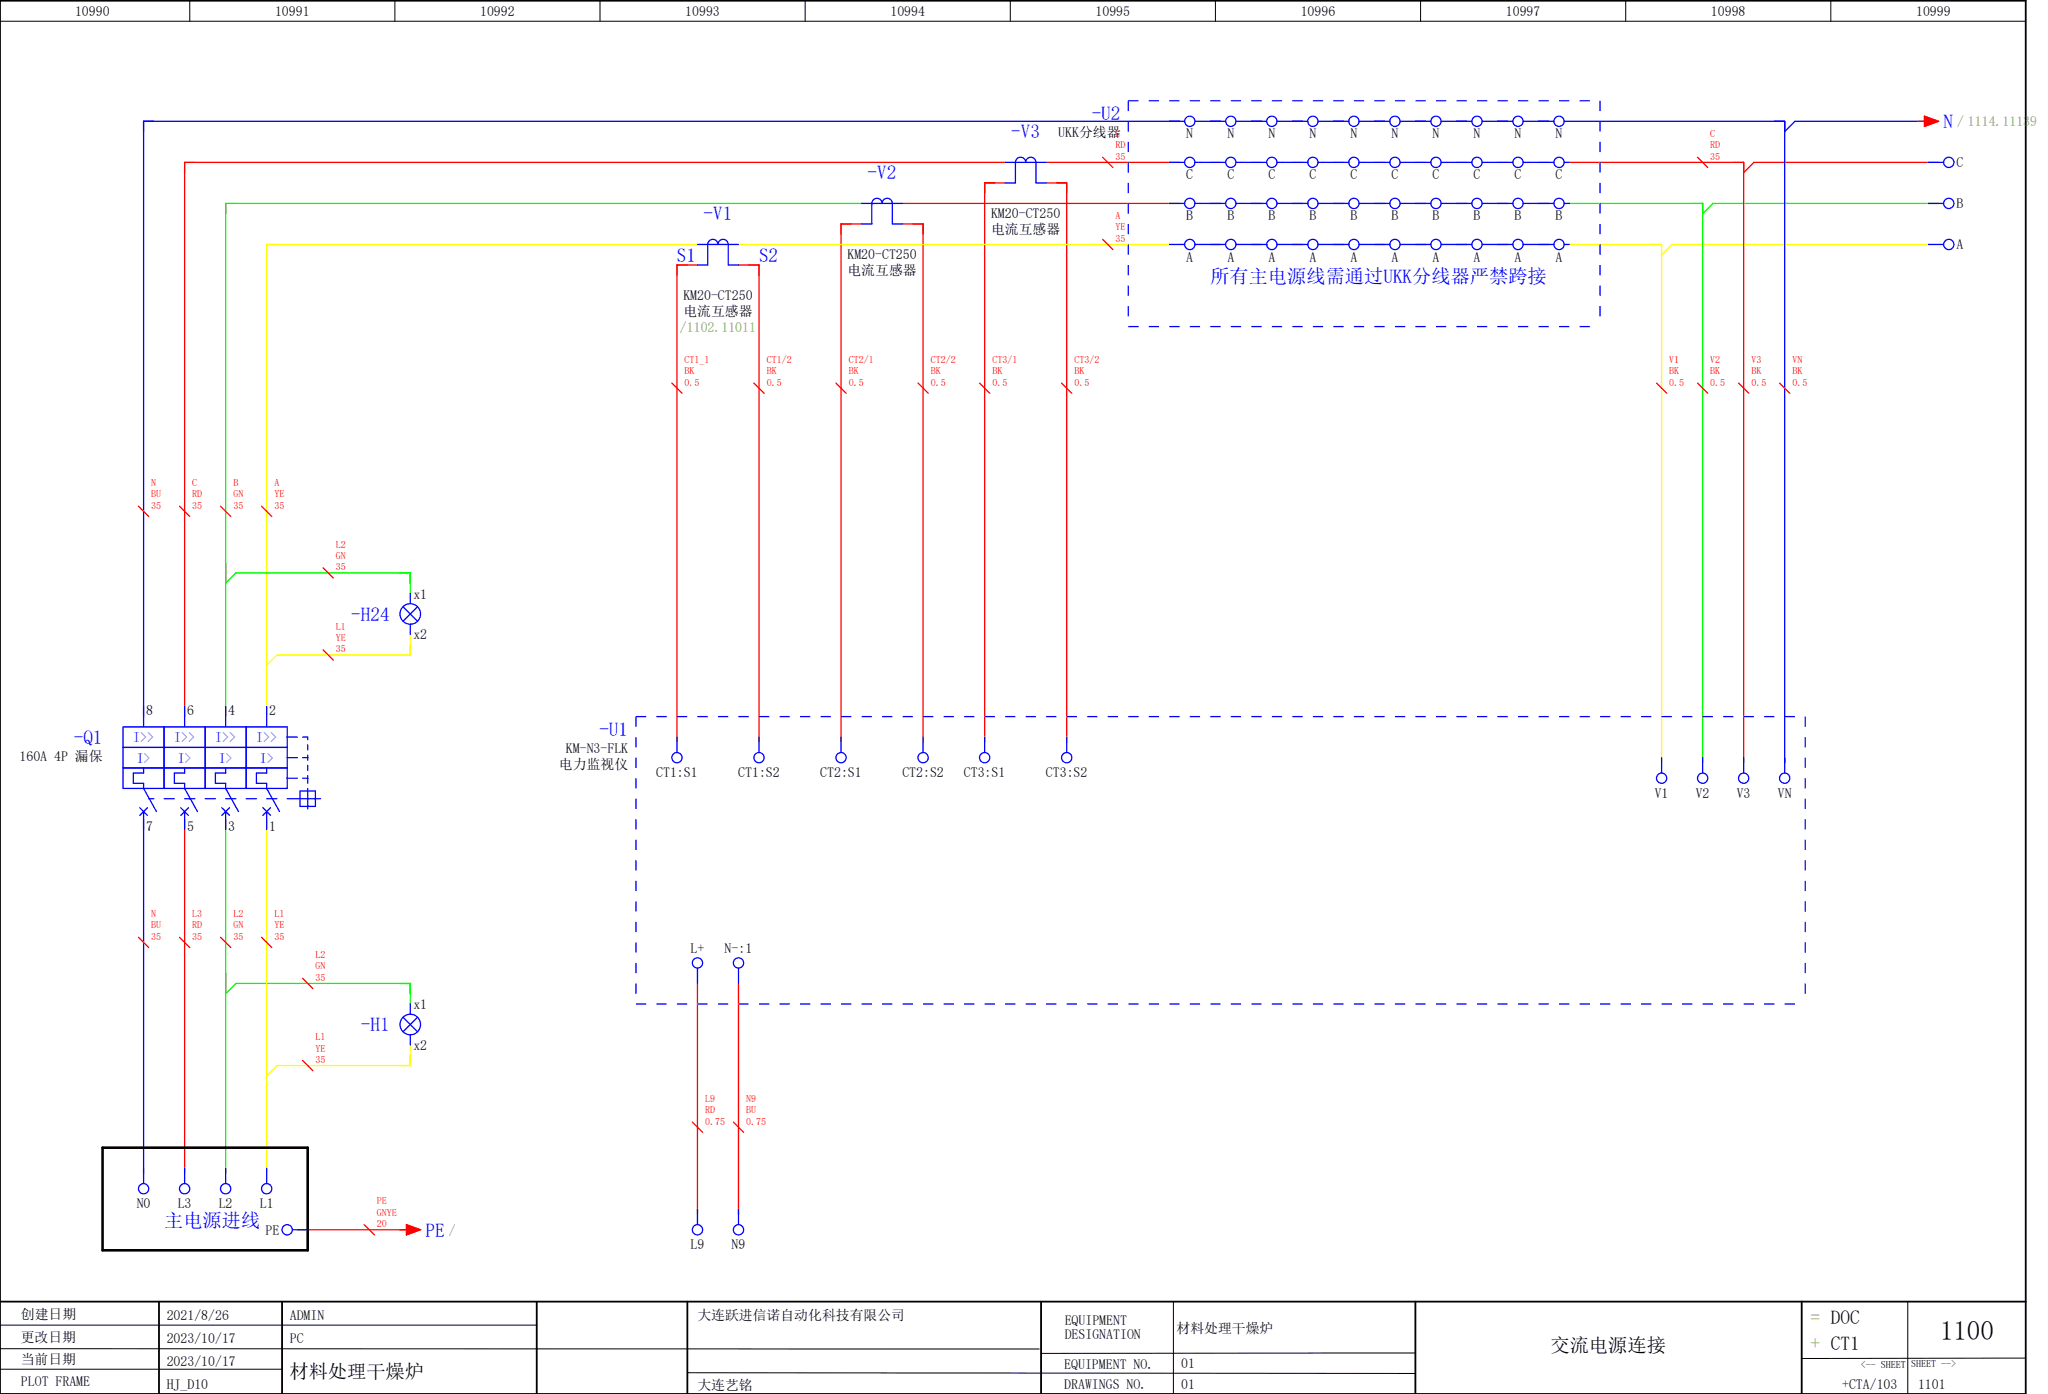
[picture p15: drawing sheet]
<svg xmlns="http://www.w3.org/2000/svg" width="399mm" height="272mm" viewBox="0 0 399 272" stroke-linecap="round" stroke-linejoin="round" font-family="sans-serif">
<defs><g id="words">
<text font-size="5.3" x="378.3" y="261">1100</text>
<g font-size="3.7" fill="#00f">
<text x="212.9" y="23.4">-U2</text>
<text x="197.2" y="26.8">-V3</text>
<text x="379" y="25">N</text>
<text x="169.2" y="34.8">-V2</text>
<text x="137.2" y="42.8">-V1</text>
<text x="132" y="51.1">S1</text>
<text x="148" y="51.1">S2</text>
<text x="236" y="55.1">所有主电源线需通过UKK分线器严禁跨接</text>
<text x="68.5" y="121">-H24</text>
<text x="116.9" y="143.4">-U1</text>
<text x="14.4" y="145">-Q1</text>
<text x="70.4" y="201">-H1</text>
<text x="32" y="239.1">主电源进线</text>
<text x="83" y="241">PE</text>
</g>
<g font-size="3.7" fill="#7ca552">
<text x="353.1" y="258">= DOC</text>
<text x="353.1" y="263">+ CT1</text>
</g>
<g font-size="3.7">
<text x="302.3" y="263.5">交流电源连接</text>
<text x="56.4" y="268.5">材料处理干燥炉</text>
</g>
<g font-size="2.7">
<text x="14.6" y="3.1">10990</text>
<text x="53.6" y="3.1">10991</text>
<text x="93.6" y="3.1">10992</text>
<text x="133.6" y="3.1">10993</text>
<text x="173.6" y="3.1">10994</text>
<text x="213.6" y="3.1">10995</text>
<text x="253.6" y="3.1">10996</text>
<text x="293.6" y="3.1">10997</text>
<text x="333.6" y="3.1">10998</text>
<text x="373.6" y="3.1">10999</text>
<text x="206.3" y="26.7">UKK分线器</text>
<text x="231.3" y="27">N</text>
<text x="239.3" y="27">N</text>
<text x="247.3" y="27">N</text>
<text x="255.3" y="27">N</text>
<text x="263.3" y="27">N</text>
<text x="271.3" y="27">N</text>
<text x="279.3" y="27">N</text>
<text x="287.3" y="27">N</text>
<text x="295.3" y="27">N</text>
<text x="303.3" y="27">N</text>
<text x="231.3" y="35">C</text>
<text x="239.3" y="35">C</text>
<text x="247.3" y="35">C</text>
<text x="255.3" y="35">C</text>
<text x="263.3" y="35">C</text>
<text x="271.3" y="35">C</text>
<text x="279.3" y="35">C</text>
<text x="287.3" y="35">C</text>
<text x="295.3" y="35">C</text>
<text x="303.3" y="35">C</text>
<text x="381.5" y="32.6">C</text>
<text x="381.5" y="40.6">B</text>
<text x="193.2" y="42.5">KM20-CT250</text>
<text x="193.2" y="45.5">电流互感器</text>
<text x="231.3" y="43">B</text>
<text x="239.3" y="43">B</text>
<text x="247.3" y="43">B</text>
<text x="255.3" y="43">B</text>
<text x="263.3" y="43">B</text>
<text x="271.3" y="43">B</text>
<text x="279.3" y="43">B</text>
<text x="287.3" y="43">B</text>
<text x="295.3" y="43">B</text>
<text x="303.3" y="43">B</text>
<text x="165.2" y="50.5">KM20-CT250</text>
<text x="165.2" y="53.5">电流互感器</text>
<text x="231.3" y="51">A</text>
<text x="239.3" y="51">A</text>
<text x="247.3" y="51">A</text>
<text x="255.3" y="51">A</text>
<text x="263.3" y="51">A</text>
<text x="271.3" y="51">A</text>
<text x="279.3" y="51">A</text>
<text x="287.3" y="51">A</text>
<text x="295.3" y="51">A</text>
<text x="303.3" y="51">A</text>
<text x="381.5" y="48.6">A</text>
<text x="133.3" y="58.5">KM20-CT250</text>
<text x="133.3" y="61.5">电流互感器</text>
<text x="80.6" y="116.7">x1</text>
<text x="80.6" y="124.6">x2</text>
<text x="28.5" y="139.3">8</text>
<text x="36.5" y="139.3">6</text>
<text x="44.5" y="139.3">4</text>
<text x="52.5" y="139.3">2</text>
<text x="3.8" y="148.3">160A 4P 漏保</text>
<text x="109" y="149.8">电力监视仪</text>
<text x="110.3" y="146.7">KM-N3-FLK</text>
<text x="128" y="151.5">CT1:S1</text>
<text x="143.9" y="151.5">CT1:S2</text>
<text x="160" y="151.5">CT2:S1</text>
<text x="176" y="151.5">CT2:S2</text>
<text x="188" y="151.5">CT3:S1</text>
<text x="203.9" y="151.5">CT3:S2</text>
<text x="322.6" y="155.5">V1</text>
<text x="330.7" y="155.5">V2</text>
<text x="338.7" y="155.5">V3</text>
<text x="346.7" y="155.5">VN</text>
<text x="28.5" y="162">7</text>
<text x="36.5" y="162">5</text>
<text x="44.5" y="162">3</text>
<text x="52.5" y="162">1</text>
<text x="134.6" y="185.8">L+</text>
<text x="141.3" y="185.8">N-:1</text>
<text x="80.6" y="196.7">x1</text>
<text x="80.6" y="204.6">x2</text>
<text x="26.6" y="235.5">N0</text>
<text x="34.7" y="235.5">L3</text>
<text x="42.7" y="235.5">L2</text>
<text x="50.7" y="235.5">L1</text>
<text x="51.8" y="240.6">PE</text>
<text x="134.6" y="243.5">L9</text>
<text x="142.6" y="243.5">N9</text>
<text x="4.1" y="257.1">创建日期</text>
<text x="32.5" y="257.1">2021/8/26</text>
<text x="56.5" y="257.1">ADMIN</text>
<text x="136" y="257.3">大连跃进信诺自动化科技有限公司</text>
<text x="4" y="261.6">更改日期</text>
<text x="32.5" y="261.6">2023/10/17</text>
<text x="56.5" y="261.6">PC</text>
<text x="207.6" y="258.3">EQUIPMENT</text>
<text x="207.6" y="261">DESIGNATION</text>
<text x="229.4" y="259.7">材料处理干燥炉</text>
<text x="4.1" y="265.8">当前日期</text>
<text x="32.5" y="266.1">2023/10/17</text>
<text x="207.5" y="266.7">EQUIPMENT NO.</text>
<text x="230.3" y="266.6">01</text>
<text x="4.1" y="270.2">PLOT FRAME</text>
<text x="32.5" y="270.6">HJ_D10</text>
<text x="136" y="270.8">大连艺铭</text>
<text x="207.5" y="270.6">DRAWINGS NO.</text>
<text x="230.3" y="270.6">01</text>
<text x="359.2" y="270.6">+CTA/103</text>
<text x="374" y="270.6">1101</text>
</g>
<g font-size="2.7" fill="#7ca552">
<text x="381.6" y="24.6">/ 1114.11139</text>
<text x="132.6" y="64.6">/1102.11011</text>
<text x="87.5" y="240.6">/</text>
</g>
<g font-size="2.7" fill="#00f">
<text x="26" y="144.6">I&gt;&gt;</text>
<text x="26.6" y="148.6">I&gt;</text>
<text x="34" y="144.6">I&gt;&gt;</text>
<text x="34.7" y="148.6">I&gt;</text>
<text x="42" y="144.6">I&gt;&gt;</text>
<text x="42.7" y="148.6">I&gt;</text>
<text x="50" y="144.6">I&gt;&gt;</text>
<text x="50.7" y="148.6">I&gt;</text>
</g>
<g font-size="2" fill="#f00">
<text x="217.5" y="28.9">RD</text>
<text x="217.5" y="26.7">C</text>
<text x="333.5" y="28.9">RD</text>
<text x="333.5" y="26.7">C</text>
<text x="217.5" y="31.1">35</text>
<text x="333.5" y="31.1">35</text>
<text x="217.5" y="47.1">35</text>
<text x="217.5" y="44.9">YE</text>
<text x="217.5" y="42.7">A</text>
<text x="133.5" y="70.7">CT1_1</text>
<text x="149.5" y="70.7">CT1/2</text>
<text x="165.5" y="70.7">CT2/1</text>
<text x="181.5" y="70.7">CT2/2</text>
<text x="193.5" y="70.7">CT3/1</text>
<text x="209.5" y="70.7">CT3/2</text>
<text x="325.5" y="70.7">V1</text>
<text x="333.5" y="70.7">V2</text>
<text x="341.5" y="70.7">V3</text>
<text x="349.5" y="70.7">VN</text>
<text x="133.5" y="75.1">0.5</text>
<text x="133.5" y="72.9">BK</text>
<text x="149.5" y="75.1">0.5</text>
<text x="149.5" y="72.9">BK</text>
<text x="165.5" y="75.1">0.5</text>
<text x="165.5" y="72.9">BK</text>
<text x="181.5" y="75.1">0.5</text>
<text x="181.5" y="72.9">BK</text>
<text x="193.5" y="75.1">0.5</text>
<text x="193.5" y="72.9">BK</text>
<text x="209.5" y="75.1">0.5</text>
<text x="209.5" y="72.9">BK</text>
<text x="325.5" y="75.1">0.5</text>
<text x="325.5" y="72.9">BK</text>
<text x="333.5" y="75.1">0.5</text>
<text x="333.5" y="72.9">BK</text>
<text x="341.5" y="75.1">0.5</text>
<text x="341.5" y="72.9">BK</text>
<text x="349.5" y="75.1">0.5</text>
<text x="349.5" y="72.9">BK</text>
<text x="29.5" y="94.7">N</text>
<text x="37.5" y="94.7">C</text>
<text x="45.5" y="94.7">B</text>
<text x="53.5" y="94.7">A</text>
<text x="29.5" y="99.1">35</text>
<text x="29.5" y="96.9">BU</text>
<text x="37.5" y="99.1">35</text>
<text x="37.5" y="96.9">RD</text>
<text x="45.5" y="99.1">35</text>
<text x="45.5" y="96.9">GN</text>
<text x="53.5" y="99.1">35</text>
<text x="53.5" y="96.9">YE</text>
<text x="65.5" y="106.7">L2</text>
<text x="65.5" y="111.1">35</text>
<text x="65.5" y="108.9">GN</text>
<text x="65.5" y="124.9">YE</text>
<text x="65.5" y="122.7">L1</text>
<text x="65.5" y="127.1">35</text>
<text x="29.5" y="178.7">N</text>
<text x="37.5" y="178.7">L3</text>
<text x="45.5" y="178.7">L2</text>
<text x="53.5" y="178.7">L1</text>
<text x="29.5" y="183.1">35</text>
<text x="29.5" y="180.9">BU</text>
<text x="37.5" y="183.1">35</text>
<text x="37.5" y="180.9">RD</text>
<text x="45.5" y="183.1">35</text>
<text x="45.5" y="180.9">GN</text>
<text x="53.5" y="183.1">35</text>
<text x="53.5" y="180.9">YE</text>
<text x="61.5" y="191.1">35</text>
<text x="61.5" y="188.9">GN</text>
<text x="61.5" y="186.7">L2</text>
<text x="61.5" y="202.7">L1</text>
<text x="61.5" y="207.1">35</text>
<text x="61.5" y="204.9">YE</text>
<text x="137.5" y="214.7">L9</text>
<text x="145.5" y="214.7">N9</text>
<text x="137.5" y="219.1">0.75</text>
<text x="137.5" y="216.9">RD</text>
<text x="145.5" y="219.1">0.75</text>
<text x="145.5" y="216.9">BU</text>
<text x="73.5" y="239.1">20</text>
<text x="73.5" y="236.9">GNYE</text>
<text x="73.5" y="234.7">PE</text>
</g>
<g font-size="2">
<text x="362.9" y="266.6">&lt;-- SHEET</text>
<text x="372.7" y="266.4">SHEET --&gt;</text>
</g>
</g></defs>
<path d="M0 .1h395v271.5h-395zM0 253.6h395M31 253.6v18M55 253.6v18M104.7 253.7v18M134 253.6v18M203 253.6v18M276 253.6v18M351.3 253.6v18" fill="none" stroke="#000" stroke-width=".35"/>
<g fill="none" stroke="#000" stroke-width=".19">
<path d="M0 4.1h395M37 .1v4M77 .1v4M117 .1v4M157 .1v4M197 .1v4M237 .1v4M277 .1v4M317 .1v4M357 .1v4M0 258.2h104.8M228.8 253.6v18"/>
<path d="M372 253.6v18M0 262.8l202.6 .1M0 266.8h55M134.1 267.5l141.9 .1M276 263.6l-73 .1M395 264.6l-43.7 .1"/>
</g>
<path d="M168 39.6h-124v100M306 39.6h26v109M378 39.6h-44l-2 2M44 113.6l2-2h34v4M44 159.6v69M44 193.6l2-2h34v4" fill="none" stroke="#0f0" stroke-width=".25"/>
<path d="M136 47.6h-84v92M144 47.6h86M306 47.6h18v101M378 47.6h-52l-2 2M80 123.6v4h-26l-2 2M52 159.6v69M80 203.6v4h-26l-2 2" fill="none" stroke="#ff0" stroke-width=".25"/>
<g fill="none" stroke="#00f" stroke-width=".25">
<path d="M168 39.6h8M196 35.6h2v-4a1 1 0 0 1 1-1 1 1 0 0 1 1 1 1 1 0 0 1 1-1 1 1 0 0 1 1 1v4h2M196 31.6h8M228 39.6h3M228 31.6h3M231 23.6h-203v118M233 23.6h6M233 39.6h6M233 31.6h6M241 23.6h6M241 39.6h6M241 31.6h6"/>
<path d="M249 23.6h6M249 39.6h6M249 31.6h6M257 23.6h6M257 39.6h6M257 31.6h6M265 23.6h6M265 39.6h6M265 31.6h6M273 23.6h6M273 39.6h6M273 31.6h6"/>
<path d="M281 23.6h6M281 39.6h6M281 31.6h6M289 23.6h6M289 39.6h6M289 31.6h6M297 23.6h6M297 39.6h6M297 31.6h6M305 23.6h43v127M305 39.6h1M305 31.6h1"/>
<path d="M376 23.6h-26l-2 2M376 39.6h3M376 31.6h3M136 51.6h2v-4a1 1 0 0 1 1-1 1 1 0 0 1 1 1 1 1 0 0 1 1-1 1 1 0 0 1 1 1v4h2M136 47.6h8M168 43.6h2v-4a1 1 0 0 1 1-1 1 1 0 0 1 1 1 1 1 0 0 1 1-1 1 1 0 0 1 1 1v4h2M228 47.6h3M233 47.6h6M241 47.6h6M249 47.6h6M257 47.6h6M265 47.6h6"/>
<path d="M273 47.6h6M281 47.6h6M289 47.6h6M297 47.6h6M305 47.6h1M376 47.6h3M78.6 118.2l2.8 2.8M80 115.6v2M81.4 118.2l-2.8 2.8M36 137.6v4M44 137.6v4M52 137.6v4"/>
<path d="M80 121.6v2M24 149.6h32M24 141.6h32v12h-32zM24 145.6h32M27.3 157.4l1.5 1.5M28 149.6v1h-2v2h2v1l2.5 4.5M28 158.1v72.5M28.8 157.4l-1.5 1.5M29 155.6h1M32 155.6h2M32 141.6v12M35.3 157.4l1.4 1.5"/>
<path d="M36 149.6v1h-2v2h2v1l2.5 4.5M36 158.1v3.5M36 155.6h2M36.7 157.4l-1.4 1.5M40 155.6h2M40 141.6v12M43.2 157.4l1.5 1.5M44 149.6v1h-2v2h2v1l2.5 4.5M44 158.1v3.5M44 155.6h2M44.7 157.4l-1.5 1.5M48 141.6v12"/>
<path d="M48 155.6h2M51.3 157.4l1.5 1.5M52 149.6v1h-2v2h2v1l2.5 4.5M52 158.1v3.5M52 155.6h2M52.8 157.4l-1.5 1.5M56 155.6h6.5M56 151.6h2M56 147.6h2M56 143.6h2M58.5 154.1h3v3h-3zM59 143.6h1v.5"/>
<path d="M59 151.6h1M59 147.6h1M60 145.1v1M60 147.1v1M60 149.1v1M60 151.1v1.5M60 153.6v4M132 143.6v3M148 143.6v3M164 143.6v3M180 143.6v3M192 143.6v3"/>
<path d="M208 143.6v3M324 147.6v3M332 147.6v3M340 147.6v3M78.6 198.2l2.8 2.8M80 195.6v2M81.4 198.2l-2.8 2.8M136 188.6v3M144 188.6v3M80 201.6v2M36 227.6v3M44 227.6v3"/>
<path d="M52 227.6v3M57 239.6h3M136 235.6v3M144 235.6v3"/>
<circle cx="232" cy="31.6" r="1"/>
<circle cx="232" cy="23.6" r="1"/>
<circle cx="232" cy="39.6" r="1"/>
<circle cx="240" cy="31.6" r="1"/>
<circle cx="240" cy="23.6" r="1"/>
<circle cx="240" cy="39.6" r="1"/>
<circle cx="248" cy="31.6" r="1"/>
<circle cx="248" cy="23.6" r="1"/>
<circle cx="248" cy="39.6" r="1"/>
<circle cx="256" cy="31.6" r="1"/>
<circle cx="256" cy="23.6" r="1"/>
<circle cx="256" cy="39.6" r="1"/>
<circle cx="264" cy="31.6" r="1"/>
<circle cx="264" cy="23.6" r="1"/>
<circle cx="264" cy="39.6" r="1"/>
<circle cx="272" cy="31.6" r="1"/>
<circle cx="272" cy="23.6" r="1"/>
<circle cx="272" cy="39.6" r="1"/>
<circle cx="280" cy="31.6" r="1"/>
<circle cx="280" cy="23.6" r="1"/>
<circle cx="280" cy="39.6" r="1"/>
<circle cx="288" cy="31.6" r="1"/>
<circle cx="288" cy="23.6" r="1"/>
<circle cx="288" cy="39.6" r="1"/>
<circle cx="296" cy="31.6" r="1"/>
<circle cx="296" cy="23.6" r="1"/>
<circle cx="296" cy="39.6" r="1"/>
<circle cx="304" cy="31.6" r="1"/>
<circle cx="304" cy="23.6" r="1"/>
<circle cx="304" cy="39.6" r="1"/>
<circle cx="380" cy="31.6" r="1"/>
<circle cx="380" cy="39.6" r="1"/>
<circle cx="232" cy="47.6" r="1"/>
<circle cx="240" cy="47.6" r="1"/>
<circle cx="248" cy="47.6" r="1"/>
<circle cx="256" cy="47.6" r="1"/>
<circle cx="264" cy="47.6" r="1"/>
<circle cx="272" cy="47.6" r="1"/>
<circle cx="280" cy="47.6" r="1"/>
<circle cx="288" cy="47.6" r="1"/>
<circle cx="296" cy="47.6" r="1"/>
<circle cx="304" cy="47.6" r="1"/>
<circle cx="380" cy="47.6" r="1"/>
<circle cx="80" cy="119.6" r="2"/>
<circle cx="132" cy="147.6" r="1"/>
<circle cx="148" cy="147.6" r="1"/>
<circle cx="164" cy="147.6" r="1"/>
<circle cx="180" cy="147.6" r="1"/>
<circle cx="192" cy="147.6" r="1"/>
<circle cx="208" cy="147.6" r="1"/>
<circle cx="324" cy="151.6" r="1"/>
<circle cx="332" cy="151.6" r="1"/>
<circle cx="340" cy="151.6" r="1"/>
<circle cx="348" cy="151.6" r="1"/>
<circle cx="80" cy="199.6" r="2"/>
<circle cx="136" cy="187.6" r="1"/>
<circle cx="144" cy="187.6" r="1"/>
<circle cx="28" cy="231.6" r="1"/>
<circle cx="36" cy="231.6" r="1"/>
<circle cx="44" cy="231.6" r="1"/>
<circle cx="52" cy="231.6" r="1"/>
<circle cx="56" cy="239.6" r="1"/>
<circle cx="136" cy="239.6" r="1"/>
<circle cx="144" cy="239.6" r="1"/>
</g>
<g fill="none" stroke="#f00" stroke-width=".25">
<path d="M176 39.6h54M196 31.6h-160v108M196 35.6h-4v109M204 31.6h26M204 35.6h4v109M215 30.6l2 2M306 31.6h34v117M331 30.6l2 2M374 23.6h1.2M375.2 22.6l2.8 1-2.8 1zM378 31.6h-36l-2 2M136 51.6h-4v93"/>
<path d="M144 51.6h4v93M168 43.6h-4v101M176 43.6h4v101M215 46.6l2 2M131 74.6l2 2M147 74.6l2 2M163 74.6l2 2M179 74.6l2 2M191 74.6l2 2M207 74.6l2 2M323 74.6l2 2M331 74.6l2 2"/>
<path d="M339 74.6l2 2M347 74.6l2 2M27 98.6l2 2M35 98.6l2 2M43 98.6l2 2M51 98.6l2 2M63 110.6l2 2M63 126.6l2 2M36 159.6v69M27 182.6l2 2M35 182.6l2 2M43 182.6l2 2"/>
<path d="M51 182.6l2 2M59 190.6l2 2M136 191.6v45M144 191.6v45M59 206.6l2 2M135 218.6l2 2M143 218.6l2 2M58 239.6h22M71 238.6l2 2M79.3 238.6l2.7 1-2.7 1z"/>
</g>
<path d="M20 223.6h40v20h-40z" fill="none" stroke="#000" stroke-width=".5"/>
<path d="M220 19.6h92M220 19.6v44M312 19.6v44M220 63.6h92M124 139.6h228M124 139.6v56M352 139.6v56M124 195.6h228" fill="none" stroke="#00f" stroke-width=".25" stroke-dasharray="2 2" stroke-linecap="butt"/>
<g fill="#f00" stroke="#f00" stroke-width=".19">
<path d="M375.2 22.6l2.8 1-2.8 1z"/>
<path d="M79.3 238.6l2.7 1-2.7 1z"/>
</g>
<use href="#words"/>
</svg>
